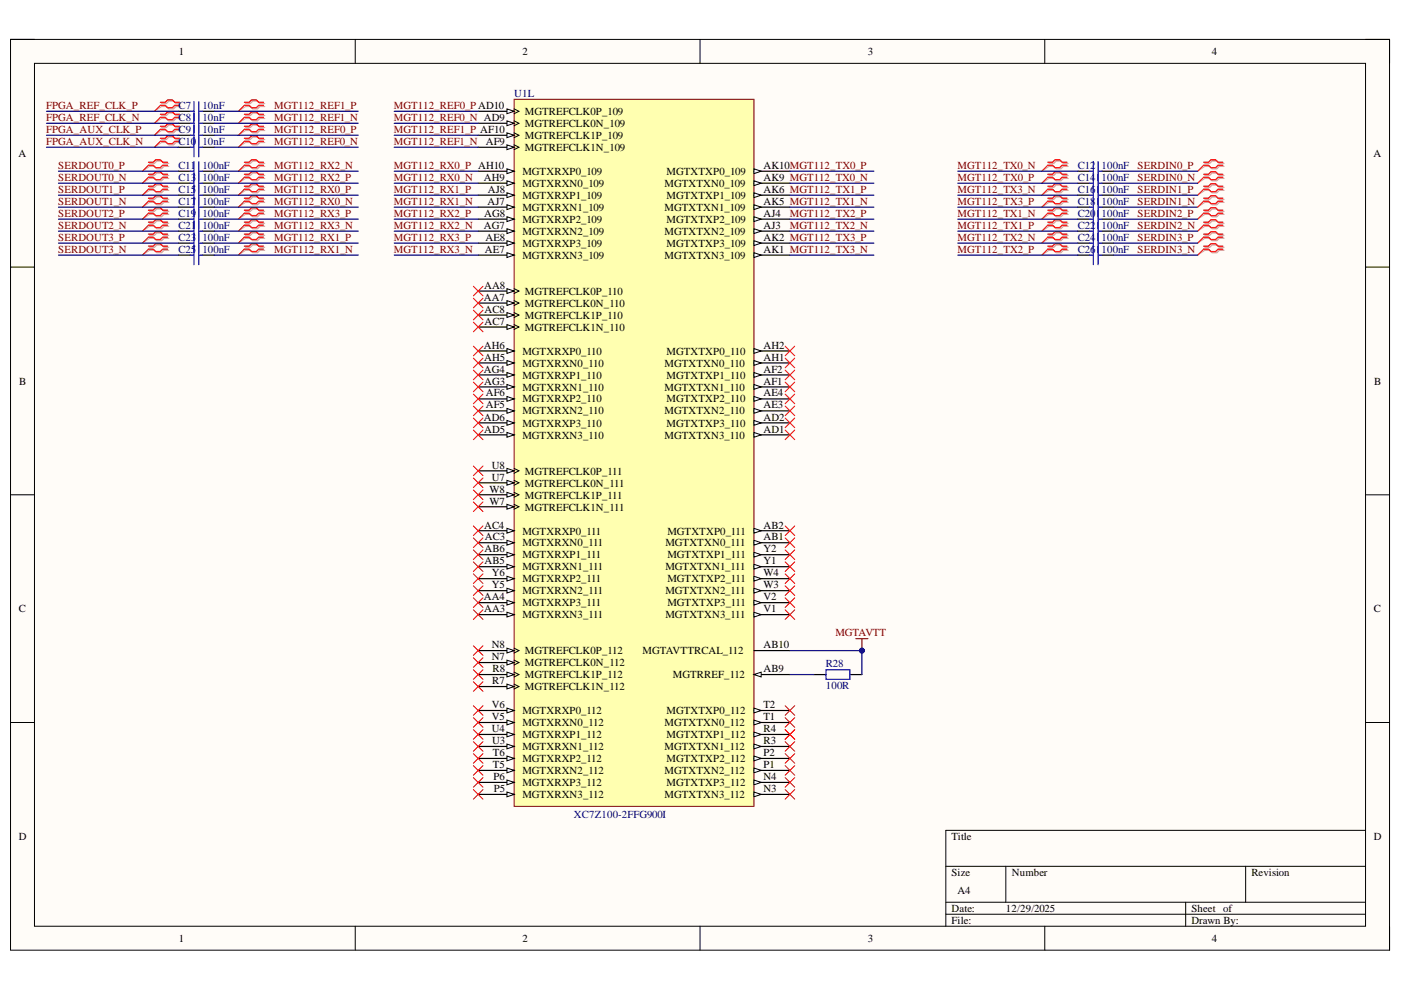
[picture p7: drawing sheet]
<svg xmlns="http://www.w3.org/2000/svg" width="297mm" height="210mm" viewBox="0 0 297 210" stroke-linecap="round" stroke-linejoin="round" font-family="sans-serif">
<defs><g id="words">
<g font-size="2.5" fill="#00f">
<text x="37.7" y="38">COC13</text>
<text x="228.2" y="40.5">COC16</text>
<text x="37.7" y="50.7">COC23</text>
<text x="228.2" y="53.2">COC26</text>
</g>
<g font-size="2.3">
<text x="37.9" y="11.7">1</text>
<text x="110.8" y="11.7">2</text>
<text x="184" y="11.7">3</text>
<text x="256.9" y="11.7">4</text>
<text x="111.3" y="24.4">MGTREFCLK0P_109</text>
<text x="111.3" y="26.9">MGTREFCLK0N_109</text>
<text x="111.3" y="29.5">MGTREFCLK1P_109</text>
<text x="3.9" y="33.3">A</text>
<text x="103" y="30.8">AF9</text>
<text x="111.3" y="32">MGTREFCLK1N_109</text>
<text x="161.9" y="35.9">AK10MGT112_TX0_P</text>
<text x="291.2" y="33.3">A</text>
<text x="102.6" y="38.4">AH9</text>
<text x="103.4" y="40.9">AJ8</text>
<text x="110.8" y="37.1">MGTXRXP0_109</text>
<text x="110.8" y="39.7">MGTXRXN0_109</text>
<text x="140.9" y="39.7">MGTXTXN0_109</text>
<text x="141.3" y="37.1">MGTXTXP0_109</text>
<text x="161.9" y="38.4">AK9 MGT112_TX0_N</text>
<text x="161.9" y="40.9">AK6 MGT112_TX1_P</text>
<text x="102.7" y="46">AG8</text>
<text x="103.3" y="43.5">AJ7</text>
<text x="110.8" y="42.2">MGTXRXP1_109</text>
<text x="110.8" y="44.7">MGTXRXN1_109</text>
<text x="110.8" y="47.3">MGTXRXP2_109</text>
<text x="140.9" y="44.7">MGTXTXN1_109</text>
<text x="141.3" y="42.2">MGTXTXP1_109</text>
<text x="141.3" y="47.3">MGTXTXP2_109</text>
<text x="161.9" y="43.5">AK5 MGT112_TX1_N</text>
<text x="161.9" y="46">AJ4</text>
<text x="102.6" y="48.5">AG7</text>
<text x="102.8" y="53.6">AE7</text>
<text x="102.9" y="51.1">AE8</text>
<text x="110.8" y="49.8">MGTXRXN2_109</text>
<text x="110.8" y="52.3">MGTXRXP3_109</text>
<text x="140.9" y="49.8">MGTXTXN2_109</text>
<text x="141.3" y="52.3">MGTXTXP3_109</text>
<text x="161.9" y="48.5">AJ3</text>
<text x="161.9" y="51.1">AK2 MGT112_TX3_P</text>
<text x="161.9" y="53.6">AK1 MGT112_TX3_N</text>
<text x="110.8" y="54.9">MGTXRXN3_109</text>
<text x="140.9" y="54.9">MGTXTXN3_109</text>
<text x="102.6" y="63.8">AA7</text>
<text x="102.7" y="61.2">AA8</text>
<text x="111.3" y="62.5">MGTREFCLK0P_110</text>
<text x="111.3" y="65">MGTREFCLK0N_110</text>
<text x="102.7" y="66.3">AC8</text>
<text x="102.7" y="68.8">AC7</text>
<text x="111.3" y="67.6">MGTREFCLK1P_110</text>
<text x="111.3" y="70.1">MGTREFCLK1N_110</text>
<text x="102.6" y="73.9">AH6</text>
<text x="102.7" y="76.5">AH5</text>
<text x="110.8" y="75.2">MGTXRXP0_110</text>
<text x="110.8" y="77.7">MGTXRXN0_110</text>
<text x="140.9" y="77.7">MGTXTXN0_110</text>
<text x="141.3" y="75.2">MGTXTXP0_110</text>
<text x="161.9" y="73.9">AH2</text>
<text x="161.9" y="76.5">AH1</text>
<text x="4.1" y="81.5">B</text>
<text x="102.6" y="79">AG4</text>
<text x="102.7" y="81.5">AG3</text>
<text x="110.8" y="80.3">MGTXRXP1_110</text>
<text x="110.8" y="82.8">MGTXRXN1_110</text>
<text x="140.9" y="82.8">MGTXTXN1_110</text>
<text x="141.3" y="80.3">MGTXTXP1_110</text>
<text x="161.9" y="79">AF2</text>
<text x="161.9" y="81.5">AF1</text>
<text x="291.4" y="81.5">B</text>
<text x="102.6" y="89.2">AD6</text>
<text x="103" y="84.1">AF6</text>
<text x="103" y="86.6">AF5</text>
<text x="110.8" y="85.3">MGTXRXP2_110</text>
<text x="110.8" y="87.9">MGTXRXN2_110</text>
<text x="140.9" y="87.9">MGTXTXN2_110</text>
<text x="141.3" y="85.3">MGTXTXP2_110</text>
<text x="161.9" y="84.1">AE4</text>
<text x="161.9" y="86.6">AE3</text>
<text x="161.9" y="89.2">AD2</text>
<text x="102.7" y="91.8">AD5</text>
<text x="110.8" y="90.5">MGTXRXP3_110</text>
<text x="110.8" y="93">MGTXRXN3_110</text>
<text x="140.9" y="93">MGTXTXN3_110</text>
<text x="141.3" y="90.5">MGTXTXP3_110</text>
<text x="161.9" y="91.8">AD1</text>
<text x="104.3" y="99.4">U8</text>
<text x="104.3" y="101.9">U7</text>
<text x="111.3" y="100.6">MGTREFCLK0P_111</text>
<text x="103.8" y="104.4">W8</text>
<text x="103.8" y="107">W7</text>
<text x="111.3" y="103.2">MGTREFCLK0N_111</text>
<text x="111.3" y="105.7">MGTREFCLK1P_111</text>
<text x="102.7" y="112.1">AC4</text>
<text x="110.8" y="113.3">MGTXRXP0_111</text>
<text x="111.3" y="108.3">MGTREFCLK1N_111</text>
<text x="141.5" y="113.3">MGTXTXP0_111</text>
<text x="161.9" y="112.1">AB2</text>
<text x="102.7" y="117.1">AB6</text>
<text x="102.7" y="119.7">AB5</text>
<text x="102.8" y="114.6">AC3</text>
<text x="110.8" y="115.9">MGTXRXN0_111</text>
<text x="110.8" y="118.4">MGTXRXP1_111</text>
<text x="141.1" y="115.9">MGTXTXN0_111</text>
<text x="141.5" y="118.4">MGTXTXP1_111</text>
<text x="161.9" y="114.6">AB1</text>
<text x="161.9" y="117.1">Y2</text>
<text x="161.9" y="119.7">Y1</text>
<text x="104.3" y="122.2">Y6</text>
<text x="104.3" y="124.7">Y5</text>
<text x="110.8" y="120.9">MGTXRXN1_111</text>
<text x="110.8" y="123.5">MGTXRXP2_111</text>
<text x="141.1" y="120.9">MGTXTXN1_111</text>
<text x="141.5" y="123.5">MGTXTXP2_111</text>
<text x="161.9" y="122.2">W4</text>
<text x="161.9" y="124.7">W3</text>
<text x="4" y="129.8">C</text>
<text x="102.6" y="127.3">AA4</text>
<text x="102.7" y="129.8">AA3</text>
<text x="110.8" y="126">MGTXRXN2_111</text>
<text x="110.8" y="128.6">MGTXRXP3_111</text>
<text x="110.8" y="131.1">MGTXRXN3_111</text>
<text x="141.1" y="126">MGTXTXN2_111</text>
<text x="141.1" y="131.1">MGTXTXN3_111</text>
<text x="141.5" y="128.6">MGTXTXP3_111</text>
<text x="161.9" y="127.3">V2</text>
<text x="161.9" y="129.8">V1</text>
<text x="291.3" y="129.8">C</text>
<text x="104.3" y="137.4">N8</text>
<text x="161.9" y="137.4">AB10</text>
<text x="104.3" y="140">N7</text>
<text x="104.4" y="142.5">R8</text>
<text x="111.3" y="138.7">MGTREFCLK0P_112</text>
<text x="111.3" y="141.2">MGTREFCLK0N_112</text>
<text x="111.3" y="143.8">MGTREFCLK1P_112</text>
<text x="136.3" y="138.7">MGTAVTTRCAL_112</text>
<text x="142.7" y="143.8">MGTRREF_112</text>
<text x="161.9" y="142.5">AB9</text>
<text x="104.3" y="145">R7</text>
<text x="111.3" y="146.3">MGTREFCLK1N_112</text>
<text x="104.3" y="150.2">V6</text>
<text x="104.3" y="152.7">V5</text>
<text x="104.3" y="155.3">U4</text>
<text x="110.8" y="151.5">MGTXRXP0_112</text>
<text x="110.8" y="154">MGTXRXN0_112</text>
<text x="140.9" y="154">MGTXTXN0_112</text>
<text x="141.3" y="151.5">MGTXTXP0_112</text>
<text x="161.9" y="150.2">T2</text>
<text x="161.9" y="152.7">T1</text>
<text x="161.9" y="155.3">R4</text>
<text x="104.3" y="157.8">U3</text>
<text x="104.5" y="160.4">T6</text>
<text x="110.8" y="156.5">MGTXRXP1_112</text>
<text x="110.8" y="159.1">MGTXRXN1_112</text>
<text x="110.8" y="161.6">MGTXRXP2_112</text>
<text x="140.9" y="159.1">MGTXTXN1_112</text>
<text x="141.3" y="156.5">MGTXTXP1_112</text>
<text x="141.3" y="161.6">MGTXTXP2_112</text>
<text x="161.9" y="157.8">R3</text>
<text x="161.9" y="160.4">P2</text>
<text x="104.5" y="162.9">T5</text>
<text x="104.6" y="165.4">P6</text>
<text x="104.7" y="168">P5</text>
<text x="110.8" y="164.2">MGTXRXN2_112</text>
<text x="110.8" y="166.7">MGTXRXP3_112</text>
<text x="140.9" y="164.2">MGTXTXN2_112</text>
<text x="141.3" y="166.7">MGTXTXP3_112</text>
<text x="161.9" y="162.9">P1</text>
<text x="161.9" y="165.4">N4</text>
<text x="161.9" y="168">N3</text>
<text x="110.8" y="169.2">MGTXRXN3_112</text>
<text x="140.9" y="169.2">MGTXTXN3_112</text>
<text x="4" y="178.1">D</text>
<text x="201.8" y="178.1">Title</text>
<text x="291.3" y="178.1">D</text>
<text x="201.8" y="185.7">Size</text>
<text x="214.5" y="185.7">Number</text>
<text x="265.3" y="185.7">Revision</text>
<text x="203" y="189.5">A4</text>
<text x="201.8" y="195.9">File:</text>
<text x="201.8" y="193.3">Date:</text>
<text x="213.3" y="193.3">12/29/2025</text>
<text x="252.6" y="195.9">Drawn By:</text>
<text x="252.6" y="193.3">Sheet of</text>
<text x="37.9" y="199.7">1</text>
<text x="110.8" y="199.7">2</text>
<text x="184" y="199.7">3</text>
<text x="256.9" y="199.7">4</text>
</g>
<g font-size="2.3" fill="#800000">
<text x="9.8" y="23.1">FPGA_REF_CLK_P</text>
<text x="58.1" y="23.1">MGT112_REF1_P</text>
<text x="83.5" y="23.1">MGT112_REF0_P AD10</text>
<text x="9.8" y="28.2">FPGA_AUX_CLK_P</text>
<text x="9.8" y="25.6">FPGA_REF_CLK_N</text>
<text x="58.1" y="25.6">MGT112_REF1_N</text>
<text x="58.1" y="28.2">MGT112_REF0_P</text>
<text x="83.5" y="28.2">MGT112_REF1_P AF10</text>
<text x="83.5" y="25.6">MGT112_REF0_N AD9</text>
<text x="9.8" y="30.8">FPGA_AUX_CLK_N</text>
<text x="12.4" y="35.9">SERDOUT0_P</text>
<text x="58.1" y="30.8">MGT112_REF0_N</text>
<text x="58.1" y="35.9">MGT112_RX2_N</text>
<text x="83.5" y="30.8">MGT112_REF1_N</text>
<text x="83.5" y="35.9">MGT112_RX0_P AH10</text>
<text x="203" y="35.9">MGT112_TX0_N</text>
<text x="241.2" y="35.9">SERDIN0_P</text>
<text x="12.4" y="40.9">SERDOUT1_P</text>
<text x="12.4" y="38.4">SERDOUT0_N</text>
<text x="58.1" y="40.9">MGT112_RX0_P</text>
<text x="58.1" y="38.4">MGT112_RX2_P</text>
<text x="83.5" y="40.9">MGT112_RX1_P</text>
<text x="83.5" y="38.4">MGT112_RX0_N</text>
<text x="203" y="38.4">MGT112_TX0_P</text>
<text x="203" y="40.9">MGT112_TX3_N</text>
<text x="241.2" y="40.9">SERDIN1_P</text>
<text x="241.2" y="38.4">SERDIN0_N</text>
<text x="12.4" y="46">SERDOUT2_P</text>
<text x="12.4" y="43.5">SERDOUT1_N</text>
<text x="58.1" y="43.5">MGT112_RX0_N</text>
<text x="58.1" y="46">MGT112_RX3_P</text>
<text x="83.5" y="46">MGT112_RX2_P</text>
<text x="83.5" y="43.5">MGT112_RX1_N</text>
<text x="167.5" y="46">MGT112_TX2_P</text>
<text x="203" y="46">MGT112_TX1_N</text>
<text x="203" y="43.5">MGT112_TX3_P</text>
<text x="241.2" y="46">SERDIN2_P</text>
<text x="241.2" y="43.5">SERDIN1_N</text>
<text x="12.4" y="51.1">SERDOUT3_P</text>
<text x="12.4" y="53.6">SERDOUT3_N</text>
<text x="12.4" y="48.5">SERDOUT2_N</text>
<text x="58.1" y="53.6">MGT112_RX1_N</text>
<text x="58.1" y="51.1">MGT112_RX1_P</text>
<text x="58.1" y="48.5">MGT112_RX3_N</text>
<text x="83.5" y="53.6">MGT112_RX3_N</text>
<text x="83.5" y="51.1">MGT112_RX3_P</text>
<text x="83.5" y="48.5">MGT112_RX2_N</text>
<text x="167.5" y="48.5">MGT112_TX2_N</text>
<text x="203" y="48.5">MGT112_TX1_P</text>
<text x="203" y="53.6">MGT112_TX2_P</text>
<text x="203" y="51.1">MGT112_TX2_N</text>
<text x="241.2" y="48.5">SERDIN2_N</text>
<text x="241.2" y="51.1">SERDIN3_P</text>
<text x="241.2" y="53.6">SERDIN3_N</text>
<text x="177.1" y="134.9">MGTAVTT</text>
</g>
<g font-size="2.3" fill="#000080">
<text x="37.8" y="23.1">C7</text>
<text x="42.9" y="23.1">10nF</text>
<text x="109" y="20.5">U1L</text>
<text x="37.8" y="28.2">C9</text>
<text x="37.8" y="25.6">C8</text>
<text x="42.9" y="28.2">10nF</text>
<text x="42.9" y="25.6">10nF</text>
<text x="37.8" y="30.8">C10</text>
<text x="37.8" y="35.9">C11</text>
<text x="42.9" y="30.8">10nF</text>
<text x="42.9" y="35.9">100nF</text>
<text x="228.5" y="35.9">C12</text>
<text x="233.6" y="35.9">100nF</text>
<text x="37.8" y="40.9">C15</text>
<text x="37.8" y="38.4">C13</text>
<text x="42.9" y="40.9">100nF</text>
<text x="42.9" y="38.4">100nF</text>
<text x="228.5" y="40.9">C16</text>
<text x="228.5" y="38.4">C14</text>
<text x="233.6" y="40.9">100nF</text>
<text x="233.6" y="38.4">100nF</text>
<text x="37.8" y="46">C19</text>
<text x="37.8" y="43.5">C17</text>
<text x="42.9" y="46">100nF</text>
<text x="42.9" y="43.5">100nF</text>
<text x="228.5" y="46">C20</text>
<text x="228.5" y="43.5">C18</text>
<text x="233.6" y="46">100nF</text>
<text x="233.6" y="43.5">100nF</text>
<text x="37.8" y="51.1">C23</text>
<text x="37.8" y="53.6">C25</text>
<text x="37.8" y="48.5">C21</text>
<text x="42.9" y="51.1">100nF</text>
<text x="42.9" y="53.6">100nF</text>
<text x="42.9" y="48.5">100nF</text>
<text x="228.5" y="51.1">C24</text>
<text x="228.5" y="53.6">C26</text>
<text x="228.5" y="48.5">C22</text>
<text x="233.6" y="51.1">100nF</text>
<text x="233.6" y="53.6">100nF</text>
<text x="233.6" y="48.5">100nF</text>
<text x="175.1" y="141.5">R28</text>
<text x="175.1" y="146.1">100R</text>
<text x="121.7" y="173.4">XC7Z100-2FFG900I</text>
</g>
</g></defs>
<path d="M2.2 8.4h292.4v193.1h-292.4z" fill-rule="evenodd" fill="#fffcf8"/>
<path d="M2.2 8.4h292.4v193.1h-292.4z" fill="none" stroke="#000" stroke-width=".21"/>
<path d="M7.3 13.4h282.2v183h-282.2z" fill-rule="evenodd" fill="#fffcf8"/>
<g fill="none" stroke="#000" stroke-width=".21">
<path d="M2.2 8.4h5.1M7.3 13.4h282.2v183h-282.2zM75.3 8.4v5M148.4 8.4v5M221.5 8.4v5M289.5 8.4h5.1v5M2.2 56.6h5.1M289.5 56.6h5.1M2.2 104.9h5.1M289.5 104.9h5.1M2.2 153.2h5.1M289.5 153.2h5.1"/>
<path d="M289.5 176.1h-89v20.3M75.3 196.4v5.1M148.4 196.4v5.1M200.5 183.7h89M200.5 191.3h89M200.5 193.8h89M213.3 183.7v7.6M221.5 196.4v5.1M251.4 191.3v5.1M264.1 183.7v7.6M294.6 196.4v5.1"/>
</g>
<path d="M109 21.1h50.9v149.9h-50.9z" fill-rule="evenodd" fill="#ffffb0"/>
<path d="M109 21.1h50.9v149.9h-50.9z" fill="none" stroke="#800000" stroke-width=".21"/>
<path d="M159.9 143h7.6" fill="none" stroke="#000" stroke-width=".25"/>
<path d="M159.9 143l1.5-.5v1z" fill="#f8fcff"/>
<path d="M159.9 143l1.5-.5v1z" fill="none" stroke="#000" stroke-width=".21"/>
<path d="M159.9 137.9h7.6M159.9 168.4h7.6" fill="none" stroke="#000" stroke-width=".25"/>
<path d="M159.9 167.9l1.5 .5-1.5 .5z" fill="#f8fcff"/>
<path d="M159.9 167.9l1.5 .5-1.5 .5z" fill="none" stroke="#000" stroke-width=".21"/>
<path d="M159.9 165.9h7.6" fill="none" stroke="#000" stroke-width=".25"/>
<path d="M159.9 165.4l1.5 .5-1.5 .5z" fill="#f8fcff"/>
<path d="M159.9 165.4l1.5 .5-1.5 .5z" fill="none" stroke="#000" stroke-width=".21"/>
<path d="M159.9 163.3h7.6" fill="none" stroke="#000" stroke-width=".25"/>
<path d="M159.9 162.8l1.5 .5-1.5 .6z" fill="#f8fcff"/>
<path d="M159.9 162.8l1.5 .5-1.5 .6z" fill="none" stroke="#000" stroke-width=".21"/>
<path d="M159.9 160.8h7.6" fill="none" stroke="#000" stroke-width=".25"/>
<path d="M159.9 160.3l1.5 .5-1.5 .5z" fill="#f8fcff"/>
<path d="M159.9 160.3l1.5 .5-1.5 .5z" fill="none" stroke="#000" stroke-width=".21"/>
<path d="M159.9 158.3h7.6" fill="none" stroke="#000" stroke-width=".25"/>
<path d="M159.9 157.8l1.5 .5-1.5 .5z" fill="#f8fcff"/>
<path d="M159.9 157.8l1.5 .5-1.5 .5z" fill="none" stroke="#000" stroke-width=".21"/>
<path d="M159.9 155.7h7.6" fill="none" stroke="#000" stroke-width=".25"/>
<path d="M159.9 155.2l1.5 .5-1.5 .5z" fill="#f8fcff"/>
<path d="M159.9 155.2l1.5 .5-1.5 .5z" fill="none" stroke="#000" stroke-width=".21"/>
<path d="M159.9 153.2h7.6" fill="none" stroke="#000" stroke-width=".25"/>
<path d="M159.9 152.7l1.5 .5-1.5 .5z" fill="#f8fcff"/>
<path d="M159.9 152.7l1.5 .5-1.5 .5z" fill="none" stroke="#000" stroke-width=".21"/>
<path d="M159.9 150.6h7.6" fill="none" stroke="#000" stroke-width=".25"/>
<path d="M159.9 150.1l1.5 .5-1.5 .6z" fill="#f8fcff"/>
<path d="M159.9 150.1l1.5 .5-1.5 .6z" fill="none" stroke="#000" stroke-width=".21"/>
<path d="M101.4 168.4h7.6" fill="none" stroke="#000" stroke-width=".25"/>
<path d="M107.5 167.9l1.5 .5-1.5 .5z" fill="#f8fcff"/>
<path d="M107.5 167.9l1.5 .5-1.5 .5z" fill="none" stroke="#000" stroke-width=".21"/>
<path d="M101.4 165.9h7.6" fill="none" stroke="#000" stroke-width=".25"/>
<path d="M107.5 165.4l1.5 .5-1.5 .5z" fill="#f8fcff"/>
<path d="M107.5 165.4l1.5 .5-1.5 .5z" fill="none" stroke="#000" stroke-width=".21"/>
<path d="M101.4 163.3h7.6" fill="none" stroke="#000" stroke-width=".25"/>
<path d="M107.5 162.8l1.5 .5-1.5 .6z" fill="#f8fcff"/>
<path d="M107.5 162.8l1.5 .5-1.5 .6z" fill="none" stroke="#000" stroke-width=".21"/>
<path d="M101.4 160.8h7.6" fill="none" stroke="#000" stroke-width=".25"/>
<path d="M107.5 160.3l1.5 .5-1.5 .5z" fill="#f8fcff"/>
<path d="M107.5 160.3l1.5 .5-1.5 .5z" fill="none" stroke="#000" stroke-width=".21"/>
<path d="M101.4 158.3h7.6" fill="none" stroke="#000" stroke-width=".25"/>
<path d="M107.5 157.8l1.5 .5-1.5 .5z" fill="#f8fcff"/>
<path d="M107.5 157.8l1.5 .5-1.5 .5z" fill="none" stroke="#000" stroke-width=".21"/>
<path d="M101.4 155.7h7.6" fill="none" stroke="#000" stroke-width=".25"/>
<path d="M107.5 155.2l1.5 .5-1.5 .5z" fill="#f8fcff"/>
<path d="M107.5 155.2l1.5 .5-1.5 .5z" fill="none" stroke="#000" stroke-width=".21"/>
<path d="M101.4 153.2h7.6" fill="none" stroke="#000" stroke-width=".25"/>
<path d="M107.5 152.7l1.5 .5-1.5 .5z" fill="#f8fcff"/>
<path d="M107.5 152.7l1.5 .5-1.5 .5z" fill="none" stroke="#000" stroke-width=".21"/>
<path d="M101.4 150.6h7.6" fill="none" stroke="#000" stroke-width=".25"/>
<path d="M107.5 150.1l1.5 .5-1.5 .6z" fill="#f8fcff"/>
<path d="M107.5 150.1l1.5 .5-1.5 .6z" fill="none" stroke="#000" stroke-width=".21"/>
<path d="M101.4 145.6h7.6" fill="none" stroke="#000" stroke-width=".25"/>
<path d="M107.5 145.1l1.5 .5-1.5 .5z" fill="#f8fcff"/>
<path d="M107.5 145.1l1.5 .5-1.5 .5zM109 145.1l1 .5-1 .5" fill="none" stroke="#000" stroke-width=".21"/>
<path d="M101.4 143h7.6" fill="none" stroke="#000" stroke-width=".25"/>
<path d="M107.5 142.5l1.5 .5-1.5 .5z" fill="#f8fcff"/>
<path d="M107.5 142.5l1.5 .5-1.5 .5zM109 142.5l1 .5-1 .5" fill="none" stroke="#000" stroke-width=".21"/>
<path d="M101.4 140.5h7.6" fill="none" stroke="#000" stroke-width=".25"/>
<path d="M107.5 140l1.5 .5-1.5 .5z" fill="#f8fcff"/>
<path d="M107.5 140l1.5 .5-1.5 .5zM109 140l1 .5-1 .5" fill="none" stroke="#000" stroke-width=".21"/>
<path d="M101.4 137.9h7.6" fill="none" stroke="#000" stroke-width=".25"/>
<path d="M107.5 137.4l1.5 .5-1.5 .5z" fill="#f8fcff"/>
<path d="M107.5 137.4l1.5 .5-1.5 .5zM109 137.4l1 .5-1 .5" fill="none" stroke="#000" stroke-width=".21"/>
<path d="M159.9 130.3h7.6" fill="none" stroke="#000" stroke-width=".25"/>
<path d="M159.9 129.8l1.5 .5-1.5 .5z" fill="#f8fcff"/>
<path d="M159.9 129.8l1.5 .5-1.5 .5z" fill="none" stroke="#000" stroke-width=".21"/>
<path d="M159.9 127.8h7.6" fill="none" stroke="#000" stroke-width=".25"/>
<path d="M159.9 127.3l1.5 .5-1.5 .5z" fill="#f8fcff"/>
<path d="M159.9 127.3l1.5 .5-1.5 .5z" fill="none" stroke="#000" stroke-width=".21"/>
<path d="M159.9 125.2h7.6" fill="none" stroke="#000" stroke-width=".25"/>
<path d="M159.9 124.7l1.5 .5-1.5 .5z" fill="#f8fcff"/>
<path d="M159.9 124.7l1.5 .5-1.5 .5z" fill="none" stroke="#000" stroke-width=".21"/>
<path d="M159.9 122.7h7.6" fill="none" stroke="#000" stroke-width=".25"/>
<path d="M159.9 122.2l1.5 .5-1.5 .5z" fill="#f8fcff"/>
<path d="M159.9 122.2l1.5 .5-1.5 .5z" fill="none" stroke="#000" stroke-width=".21"/>
<path d="M159.9 120.2h7.6" fill="none" stroke="#000" stroke-width=".25"/>
<path d="M159.9 119.6l1.5 .6-1.5 .5z" fill="#f8fcff"/>
<path d="M159.9 119.6l1.5 .6-1.5 .5z" fill="none" stroke="#000" stroke-width=".21"/>
<path d="M159.9 117.6h7.6" fill="none" stroke="#000" stroke-width=".25"/>
<path d="M159.9 117.1l1.5 .5-1.5 .5z" fill="#f8fcff"/>
<path d="M159.9 117.1l1.5 .5-1.5 .5z" fill="none" stroke="#000" stroke-width=".21"/>
<path d="M159.9 115.1h7.6" fill="none" stroke="#000" stroke-width=".25"/>
<path d="M159.9 114.6l1.5 .5-1.5 .5z" fill="#f8fcff"/>
<path d="M159.9 114.6l1.5 .5-1.5 .5z" fill="none" stroke="#000" stroke-width=".21"/>
<path d="M159.9 112.5h7.6" fill="none" stroke="#000" stroke-width=".25"/>
<path d="M159.9 112l1.5 .5-1.5 .5z" fill="#f8fcff"/>
<path d="M159.9 112l1.5 .5-1.5 .5z" fill="none" stroke="#000" stroke-width=".21"/>
<path d="M101.4 130.3h7.6" fill="none" stroke="#000" stroke-width=".25"/>
<path d="M107.5 129.8l1.5 .5-1.5 .5z" fill="#f8fcff"/>
<path d="M107.5 129.8l1.5 .5-1.5 .5z" fill="none" stroke="#000" stroke-width=".21"/>
<path d="M101.4 127.8h7.6" fill="none" stroke="#000" stroke-width=".25"/>
<path d="M107.5 127.3l1.5 .5-1.5 .5z" fill="#f8fcff"/>
<path d="M107.5 127.3l1.5 .5-1.5 .5z" fill="none" stroke="#000" stroke-width=".21"/>
<path d="M101.4 125.2h7.6" fill="none" stroke="#000" stroke-width=".25"/>
<path d="M107.5 124.7l1.5 .5-1.5 .5z" fill="#f8fcff"/>
<path d="M107.5 124.7l1.5 .5-1.5 .5z" fill="none" stroke="#000" stroke-width=".21"/>
<path d="M101.4 122.7h7.6" fill="none" stroke="#000" stroke-width=".25"/>
<path d="M107.5 122.2l1.5 .5-1.5 .5z" fill="#f8fcff"/>
<path d="M107.5 122.2l1.5 .5-1.5 .5z" fill="none" stroke="#000" stroke-width=".21"/>
<path d="M101.4 120.2h7.6" fill="none" stroke="#000" stroke-width=".25"/>
<path d="M107.5 119.6l1.5 .6-1.5 .5z" fill="#f8fcff"/>
<path d="M107.5 119.6l1.5 .6-1.5 .5z" fill="none" stroke="#000" stroke-width=".21"/>
<path d="M101.4 117.6h7.6" fill="none" stroke="#000" stroke-width=".25"/>
<path d="M107.5 117.1l1.5 .5-1.5 .5z" fill="#f8fcff"/>
<path d="M107.5 117.1l1.5 .5-1.5 .5z" fill="none" stroke="#000" stroke-width=".21"/>
<path d="M101.4 115.1h7.6" fill="none" stroke="#000" stroke-width=".25"/>
<path d="M107.5 114.6l1.5 .5-1.5 .5z" fill="#f8fcff"/>
<path d="M107.5 114.6l1.5 .5-1.5 .5z" fill="none" stroke="#000" stroke-width=".21"/>
<path d="M101.4 112.5h7.6" fill="none" stroke="#000" stroke-width=".25"/>
<path d="M107.5 112l1.5 .5-1.5 .5z" fill="#f8fcff"/>
<path d="M107.5 112l1.5 .5-1.5 .5z" fill="none" stroke="#000" stroke-width=".21"/>
<path d="M101.4 107.4h7.6" fill="none" stroke="#000" stroke-width=".25"/>
<path d="M107.5 106.9l1.5 .5-1.5 .6z" fill="#f8fcff"/>
<path d="M107.5 106.9l1.5 .5-1.5 .6zM109 106.9l1 .5-1 .6" fill="none" stroke="#000" stroke-width=".21"/>
<path d="M101.4 104.9h7.6" fill="none" stroke="#000" stroke-width=".25"/>
<path d="M107.5 104.4l1.5 .5-1.5 .5z" fill="#f8fcff"/>
<path d="M107.5 104.4l1.5 .5-1.5 .5zM109 104.4l1 .5-1 .5" fill="none" stroke="#000" stroke-width=".21"/>
<path d="M101.4 102.4h7.6" fill="none" stroke="#000" stroke-width=".25"/>
<path d="M107.5 101.9l1.5 .5-1.5 .5z" fill="#f8fcff"/>
<path d="M107.5 101.9l1.5 .5-1.5 .5zM109 101.9l1 .5-1 .5" fill="none" stroke="#000" stroke-width=".21"/>
<path d="M101.4 99.8h7.6" fill="none" stroke="#000" stroke-width=".25"/>
<path d="M107.5 99.3l1.5 .5-1.5 .5z" fill="#f8fcff"/>
<path d="M107.5 99.3l1.5 .5-1.5 .5zM109 99.3l1 .5-1 .5" fill="none" stroke="#000" stroke-width=".21"/>
<path d="M159.9 92.2h7.6" fill="none" stroke="#000" stroke-width=".25"/>
<path d="M159.9 91.7l1.5 .5-1.5 .5z" fill="#f8fcff"/>
<path d="M159.9 91.7l1.5 .5-1.5 .5z" fill="none" stroke="#000" stroke-width=".21"/>
<path d="M159.9 89.7h7.6" fill="none" stroke="#000" stroke-width=".25"/>
<path d="M159.9 89.2l1.5 .5-1.5 .5z" fill="#f8fcff"/>
<path d="M159.9 89.2l1.5 .5-1.5 .5z" fill="none" stroke="#000" stroke-width=".21"/>
<path d="M159.9 87.1h7.6" fill="none" stroke="#000" stroke-width=".25"/>
<path d="M159.9 86.6l1.5 .5-1.5 .5z" fill="#f8fcff"/>
<path d="M159.9 86.6l1.5 .5-1.5 .5z" fill="none" stroke="#000" stroke-width=".21"/>
<path d="M159.9 84.6h7.6" fill="none" stroke="#000" stroke-width=".25"/>
<path d="M159.9 84.1l1.5 .5-1.5 .5z" fill="#f8fcff"/>
<path d="M159.9 84.1l1.5 .5-1.5 .5z" fill="none" stroke="#000" stroke-width=".21"/>
<path d="M159.9 82h7.6" fill="none" stroke="#000" stroke-width=".25"/>
<path d="M159.9 81.5l1.5 .5-1.5 .5z" fill="#f8fcff"/>
<path d="M159.9 81.5l1.5 .5-1.5 .5z" fill="none" stroke="#000" stroke-width=".21"/>
<path d="M159.9 79.5h7.6" fill="none" stroke="#000" stroke-width=".25"/>
<path d="M159.9 79l1.5 .5-1.5 .5z" fill="#f8fcff"/>
<path d="M159.9 79l1.5 .5-1.5 .5z" fill="none" stroke="#000" stroke-width=".21"/>
<path d="M159.9 77h7.6" fill="none" stroke="#000" stroke-width=".25"/>
<path d="M159.9 76.4l1.5 .6-1.5 .5z" fill="#f8fcff"/>
<path d="M159.9 76.4l1.5 .6-1.5 .5z" fill="none" stroke="#000" stroke-width=".21"/>
<path d="M159.9 74.4h7.6" fill="none" stroke="#000" stroke-width=".25"/>
<path d="M159.9 73.9l1.5 .5-1.5 .5z" fill="#f8fcff"/>
<path d="M159.9 73.9l1.5 .5-1.5 .5z" fill="none" stroke="#000" stroke-width=".21"/>
<path d="M101.4 92.2h7.6" fill="none" stroke="#000" stroke-width=".25"/>
<path d="M107.5 91.7l1.5 .5-1.5 .5z" fill="#f8fcff"/>
<path d="M107.5 91.7l1.5 .5-1.5 .5z" fill="none" stroke="#000" stroke-width=".21"/>
<path d="M101.4 89.7h7.6" fill="none" stroke="#000" stroke-width=".25"/>
<path d="M107.5 89.2l1.5 .5-1.5 .5z" fill="#f8fcff"/>
<path d="M107.5 89.2l1.5 .5-1.5 .5z" fill="none" stroke="#000" stroke-width=".21"/>
<path d="M101.4 87.1h7.6" fill="none" stroke="#000" stroke-width=".25"/>
<path d="M107.5 86.6l1.5 .5-1.5 .5z" fill="#f8fcff"/>
<path d="M107.5 86.6l1.5 .5-1.5 .5z" fill="none" stroke="#000" stroke-width=".21"/>
<path d="M101.4 84.6h7.6" fill="none" stroke="#000" stroke-width=".25"/>
<path d="M107.5 84.1l1.5 .5-1.5 .5z" fill="#f8fcff"/>
<path d="M107.5 84.1l1.5 .5-1.5 .5z" fill="none" stroke="#000" stroke-width=".21"/>
<path d="M101.4 82h7.6" fill="none" stroke="#000" stroke-width=".25"/>
<path d="M107.5 81.5l1.5 .5-1.5 .5z" fill="#f8fcff"/>
<path d="M107.5 81.5l1.5 .5-1.5 .5z" fill="none" stroke="#000" stroke-width=".21"/>
<path d="M101.4 79.5h7.6" fill="none" stroke="#000" stroke-width=".25"/>
<path d="M107.5 79l1.5 .5-1.5 .5z" fill="#f8fcff"/>
<path d="M107.5 79l1.5 .5-1.5 .5z" fill="none" stroke="#000" stroke-width=".21"/>
<path d="M101.4 77h7.6" fill="none" stroke="#000" stroke-width=".25"/>
<path d="M107.5 76.4l1.5 .6-1.5 .5z" fill="#f8fcff"/>
<path d="M107.5 76.4l1.5 .6-1.5 .5z" fill="none" stroke="#000" stroke-width=".21"/>
<path d="M101.4 74.4h7.6" fill="none" stroke="#000" stroke-width=".25"/>
<path d="M107.5 73.9l1.5 .5-1.5 .5z" fill="#f8fcff"/>
<path d="M107.5 73.9l1.5 .5-1.5 .5z" fill="none" stroke="#000" stroke-width=".21"/>
<path d="M101.4 69.3h7.6" fill="none" stroke="#000" stroke-width=".25"/>
<path d="M107.5 68.8l1.5 .5-1.5 .5z" fill="#f8fcff"/>
<path d="M107.5 68.8l1.5 .5-1.5 .5zM109 68.8l1 .5-1 .5" fill="none" stroke="#000" stroke-width=".21"/>
<path d="M101.4 66.8h7.6" fill="none" stroke="#000" stroke-width=".25"/>
<path d="M107.5 66.3l1.5 .5-1.5 .5z" fill="#f8fcff"/>
<path d="M107.5 66.3l1.5 .5-1.5 .5zM109 66.3l1 .5-1 .5" fill="none" stroke="#000" stroke-width=".21"/>
<path d="M101.4 64.3h7.6" fill="none" stroke="#000" stroke-width=".25"/>
<path d="M107.5 63.7l1.5 .6-1.5 .5z" fill="#f8fcff"/>
<path d="M107.5 63.7l1.5 .6-1.5 .5zM109 63.7l1 .6-1 .5" fill="none" stroke="#000" stroke-width=".21"/>
<path d="M101.4 61.7h7.6" fill="none" stroke="#000" stroke-width=".25"/>
<path d="M107.5 61.2l1.5 .5-1.5 .5z" fill="#f8fcff"/>
<path d="M107.5 61.2l1.5 .5-1.5 .5zM109 61.2l1 .5-1 .5" fill="none" stroke="#000" stroke-width=".21"/>
<path d="M159.9 54.1h7.6" fill="none" stroke="#000" stroke-width=".25"/>
<path d="M159.9 53.6l1.5 .5-1.5 .5z" fill="#f8fcff"/>
<path d="M159.9 53.6l1.5 .5-1.5 .5z" fill="none" stroke="#000" stroke-width=".21"/>
<path d="M159.9 51.5h7.6" fill="none" stroke="#000" stroke-width=".25"/>
<path d="M159.9 51l1.5 .5-1.5 .6z" fill="#f8fcff"/>
<path d="M159.9 51l1.5 .5-1.5 .6z" fill="none" stroke="#000" stroke-width=".21"/>
<path d="M159.9 49h7.6" fill="none" stroke="#000" stroke-width=".25"/>
<path d="M159.9 48.5l1.5 .5-1.5 .5z" fill="#f8fcff"/>
<path d="M159.9 48.5l1.5 .5-1.5 .5z" fill="none" stroke="#000" stroke-width=".21"/>
<path d="M159.9 46.5h7.6" fill="none" stroke="#000" stroke-width=".25"/>
<path d="M159.9 46l1.5 .5-1.5 .5z" fill="#f8fcff"/>
<path d="M159.9 46l1.5 .5-1.5 .5z" fill="none" stroke="#000" stroke-width=".21"/>
<path d="M159.9 43.9h7.6" fill="none" stroke="#000" stroke-width=".25"/>
<path d="M159.9 43.4l1.5 .5-1.5 .5z" fill="#f8fcff"/>
<path d="M159.9 43.4l1.5 .5-1.5 .5z" fill="none" stroke="#000" stroke-width=".21"/>
<path d="M159.9 41.4h7.6" fill="none" stroke="#000" stroke-width=".25"/>
<path d="M159.9 40.9l1.5 .5-1.5 .5z" fill="#f8fcff"/>
<path d="M159.9 40.9l1.5 .5-1.5 .5z" fill="none" stroke="#000" stroke-width=".21"/>
<path d="M159.9 38.8h7.6" fill="none" stroke="#000" stroke-width=".25"/>
<path d="M159.9 38.3l1.5 .5-1.5 .5z" fill="#f8fcff"/>
<path d="M159.9 38.3l1.5 .5-1.5 .5z" fill="none" stroke="#000" stroke-width=".21"/>
<path d="M159.9 36.3h7.6" fill="none" stroke="#000" stroke-width=".25"/>
<path d="M159.9 35.8l1.5 .5-1.5 .5z" fill="#f8fcff"/>
<path d="M159.9 35.8l1.5 .5-1.5 .5z" fill="none" stroke="#000" stroke-width=".21"/>
<path d="M101.4 54.1h7.6" fill="none" stroke="#000" stroke-width=".25"/>
<path d="M107.5 53.6l1.5 .5-1.5 .5z" fill="#f8fcff"/>
<path d="M107.5 53.6l1.5 .5-1.5 .5z" fill="none" stroke="#000" stroke-width=".21"/>
<path d="M101.4 51.5h7.6" fill="none" stroke="#000" stroke-width=".25"/>
<path d="M107.5 51l1.5 .5-1.5 .6z" fill="#f8fcff"/>
<path d="M107.5 51l1.5 .5-1.5 .6z" fill="none" stroke="#000" stroke-width=".21"/>
<path d="M101.4 49h7.6" fill="none" stroke="#000" stroke-width=".25"/>
<path d="M107.5 48.5l1.5 .5-1.5 .5z" fill="#f8fcff"/>
<path d="M107.5 48.5l1.5 .5-1.5 .5z" fill="none" stroke="#000" stroke-width=".21"/>
<path d="M101.4 46.5h7.6" fill="none" stroke="#000" stroke-width=".25"/>
<path d="M107.5 46l1.5 .5-1.5 .5z" fill="#f8fcff"/>
<path d="M107.5 46l1.5 .5-1.5 .5z" fill="none" stroke="#000" stroke-width=".21"/>
<path d="M101.4 43.9h7.6" fill="none" stroke="#000" stroke-width=".25"/>
<path d="M107.5 43.4l1.5 .5-1.5 .5z" fill="#f8fcff"/>
<path d="M107.5 43.4l1.5 .5-1.5 .5z" fill="none" stroke="#000" stroke-width=".21"/>
<path d="M101.4 41.4h7.6" fill="none" stroke="#000" stroke-width=".25"/>
<path d="M107.5 40.9l1.5 .5-1.5 .5z" fill="#f8fcff"/>
<path d="M107.5 40.9l1.5 .5-1.5 .5z" fill="none" stroke="#000" stroke-width=".21"/>
<path d="M101.4 38.8h7.6" fill="none" stroke="#000" stroke-width=".25"/>
<path d="M107.5 38.3l1.5 .5-1.5 .5z" fill="#f8fcff"/>
<path d="M107.5 38.3l1.5 .5-1.5 .5z" fill="none" stroke="#000" stroke-width=".21"/>
<path d="M101.4 36.3h7.6" fill="none" stroke="#000" stroke-width=".25"/>
<path d="M107.5 35.8l1.5 .5-1.5 .5z" fill="#f8fcff"/>
<path d="M107.5 35.8l1.5 .5-1.5 .5z" fill="none" stroke="#000" stroke-width=".21"/>
<path d="M101.4 31.2h7.6" fill="none" stroke="#000" stroke-width=".25"/>
<path d="M107.5 30.7l1.5 .5-1.5 .5z" fill="#f8fcff"/>
<path d="M107.5 30.7l1.5 .5-1.5 .5zM109 30.7l1 .5-1 .5" fill="none" stroke="#000" stroke-width=".21"/>
<path d="M101.4 28.7h7.6" fill="none" stroke="#000" stroke-width=".25"/>
<path d="M107.5 28.2l1.5 .5-1.5 .5z" fill="#f8fcff"/>
<path d="M107.5 28.2l1.5 .5-1.5 .5zM109 28.2l1 .5-1 .5" fill="none" stroke="#000" stroke-width=".21"/>
<path d="M101.4 26.1h7.6" fill="none" stroke="#000" stroke-width=".25"/>
<path d="M107.5 25.6l1.5 .5-1.5 .5z" fill="#f8fcff"/>
<path d="M107.5 25.6l1.5 .5-1.5 .5zM109 25.6l1 .5-1 .5" fill="none" stroke="#000" stroke-width=".21"/>
<path d="M101.4 23.6h7.6" fill="none" stroke="#000" stroke-width=".25"/>
<path d="M107.5 23.1l1.5 .5-1.5 .5z" fill="#f8fcff"/>
<path d="M107.5 23.1l1.5 .5-1.5 .5zM109 23.1l1 .5-1 .5" fill="none" stroke="#000" stroke-width=".21"/>
<path d="M172.6 143h2.5M180.2 143h2.5" fill="none" stroke="#000" stroke-width=".25"/>
<path d="M175.1 142h5.1v2h-5.1z" fill="none" stroke="#00f" stroke-width=".25"/>
<path d="M181.5 135.4h2.5M182.7 135.4v2.5" fill="none" stroke="#800000" stroke-width=".25"/>
<circle cx="182.7" cy="137.9" r=".51" fill="#000080"/>
<circle cx="182.7" cy="137.9" r=".51" fill="none" stroke="#000080" stroke-width=".21"/>
<g fill="none" stroke="#f00" stroke-width=".21">
<path d="M31.5 37.6l-1.3 1.2M31.5 35l-1.3 1.3M34 24.9l-1.3 1.2M34 22.3l-1.3 1.3M34 30l-1.3 1.2M34 27.4l-1.3 1.3M51.8 37.6l-1.3 1.2M51.8 35l-1.3 1.3M51.8 27.4l-1.3 1.3M51.8 24.9l-1.3 1.2M51.8 22.3l-1.3 1.3M51.8 30l-1.3 1.2"/>
<path d="M222.1 35l-1.2 1.3M222.1 37.6l-1.2 1.2M255.2 37.6l-1.3 1.2M255.2 35l-1.3 1.3M31.5 42.7l-1.3 1.2M31.5 40.1l-1.3 1.3M31.5 47.7l-1.3 1.3M31.5 45.2l-1.3 1.3M31.5 52.8l-1.3 1.3M31.5 50.3l-1.3 1.2M51.8 42.7l-1.3 1.2M51.8 40.1l-1.3 1.3"/>
<path d="M51.8 47.7l-1.3 1.3M51.8 45.2l-1.3 1.3M51.8 52.8l-1.3 1.3M51.8 50.3l-1.3 1.2M222.1 42.7l-1.2 1.2M222.1 40.1l-1.2 1.3M222.1 45.2l-1.2 1.3M222.1 47.7l-1.2 1.3M222.1 52.8l-1.2 1.3M222.1 50.3l-1.2 1.2M255.2 40.1l-1.3 1.3M255.2 45.2l-1.3 1.3"/>
<path d="M255.2 47.7l-1.3 1.3M255.2 52.8l-1.3 1.3M255.2 50.3l-1.3 1.2M100.4 60.7l2 2M100.4 63.2l2 2.1M100.4 65.8l2 2M100.4 68.3l2 2M100.4 73.4l2 2M100.4 75.9l2 2.1M100.4 78.5l2 2M102.4 60.7l-2 2M102.4 63.2l-2 2.1"/>
<path d="M102.4 65.8l-2 2M102.4 68.3l-2 2M102.4 73.4l-2 2M102.4 75.9l-2 2.1M102.4 78.5l-2 2M166.5 73.4l2 2M166.5 75.9l2 2.1M166.5 78.5l2 2M168.5 73.4l-2 2M168.5 75.9l-2 2.1M168.5 78.5l-2 2M100.4 81l2 2.1"/>
<path d="M100.4 83.6l2 2M100.4 86.1l2 2M100.4 88.6l2 2.1M100.4 91.2l2 2M100.4 98.8l2 2M102.4 81l-2 2.1M102.4 83.6l-2 2M102.4 86.1l-2 2M102.4 88.6l-2 2.1M102.4 91.2l-2 2M102.4 98.8l-2 2M166.5 81l2 2.1"/>
<path d="M166.5 83.6l2 2M166.5 86.1l2 2M166.5 88.6l2 2.1M166.5 91.2l2 2M168.5 81l-2 2.1M168.5 83.6l-2 2M168.5 86.1l-2 2M168.5 88.6l-2 2.1M168.5 91.2l-2 2M100.4 101.4l2 2M100.4 103.9l2 2M100.4 106.4l2 2.1"/>
<path d="M100.4 111.5l2 2M100.4 114.1l2 2M100.4 116.6l2 2M100.4 119.1l2 2.1M102.4 101.4l-2 2M102.4 103.9l-2 2M102.4 106.4l-2 2.1M102.4 111.5l-2 2M102.4 114.1l-2 2M102.4 116.6l-2 2M102.4 119.1l-2 2.1M166.5 119.1l2 2.1"/>
<path d="M166.5 116.6l2 2M166.5 114.1l2 2M166.5 111.5l2 2M168.5 119.1l-2 2.1M168.5 116.6l-2 2M168.5 114.1l-2 2M168.5 111.5l-2 2M100.4 121.7l2 2M100.4 124.2l2 2M100.4 126.8l2 2M100.4 129.3l2 2M100.4 136.9l2 2.1"/>
<path d="M100.4 139.5l2 2M102.4 121.7l-2 2M102.4 124.2l-2 2M102.4 126.8l-2 2M102.4 129.3l-2 2M102.4 136.9l-2 2.1M102.4 139.5l-2 2M166.5 129.3l2 2M166.5 126.8l2 2M166.5 124.2l2 2M166.5 121.7l2 2M168.5 129.3l-2 2"/>
<path d="M168.5 126.8l-2 2M168.5 124.2l-2 2M168.5 121.7l-2 2M100.4 142l2 2M100.4 144.5l2 2.1M100.4 149.6l2 2.1M100.4 152.2l2 2M100.4 154.7l2 2M100.4 157.3l2 2M100.4 159.8l2 2M102.4 142l-2 2M102.4 144.5l-2 2.1"/>
<path d="M102.4 149.6l-2 2.1M102.4 152.2l-2 2M102.4 154.7l-2 2M102.4 157.3l-2 2M102.4 159.8l-2 2M166.5 159.8l2 2M166.5 157.3l2 2M166.5 154.7l2 2M166.5 152.2l2 2M166.5 149.6l2 2.1M168.5 159.8l-2 2M168.5 157.3l-2 2"/>
<path d="M168.5 154.7l-2 2M168.5 152.2l-2 2M168.5 149.6l-2 2.1M100.4 162.3l2 2.1M100.4 164.9l2 2M100.4 167.4l2 2M102.4 162.3l-2 2.1M102.4 164.9l-2 2M102.4 167.4l-2 2M166.5 167.4l2 2M166.5 164.9l2 2M166.5 162.3l2 2.1"/>
<path d="M168.5 167.4l-2 2M168.5 164.9l-2 2M168.5 162.3l-2 2.1"/>
</g>
<g fill="none" stroke="#000" stroke-width=".25">
<path d="M37.8 26.1h2.6M37.8 23.6h2.6M37.8 31.2h2.6M37.8 28.7h2.6M42.9 38.8h2.5M42.9 36.3h2.5M42.9 26.1h2.5M42.9 23.6h2.5M42.9 31.2h2.5M42.9 28.7h2.5M228.5 36.3h2.5M233.6 38.8h2.5"/>
<path d="M233.6 36.3h2.5M37.8 43.9h2.6M37.8 41.4h2.6M37.8 46.5h2.6M37.8 54.1h2.6M42.9 43.9h2.5M42.9 41.4h2.5M42.9 46.5h2.5M42.9 49h2.5M42.9 51.5h2.5M42.9 54.1h2.5M228.5 43.9h2.5"/>
<path d="M228.5 46.5h2.5M228.5 49h2.5M233.6 43.9h2.5M233.6 41.4h2.5M233.6 46.5h2.5M233.6 49h2.5M233.6 54.1h2.5M233.6 51.5h2.5"/>
</g>
<g fill="none" stroke="#00f" stroke-width=".25">
<path d="M40.4 26.1h.7M40.4 23.6h.7M40.4 31.2h.7M40.4 28.7h.7M41.1 21.6v11.7M41.1 34.3v21.8M42.1 38.8h.8M42.1 36.3h.8M42.1 21.6v11.7M42.1 34.3v21.8M42.1 26.1h.8M42.1 23.6h.8"/>
<path d="M42.1 31.2h.8M42.1 28.7h.8M231 36.3h.8M231.8 34.3v21.8M232.8 34.3v21.8M232.8 38.8h.8M232.8 36.3h.8M40.4 43.9h.7M40.4 41.4h.7M40.4 46.5h.7M40.4 54.1h.7M42.1 43.9h.8"/>
<path d="M42.1 41.4h.8M42.1 46.5h.8M42.1 49h.8M42.1 51.5h.8M42.1 54.1h.8M231 43.9h.8M231 46.5h.8M231 49h.8M232.8 43.9h.8M232.8 41.4h.8M232.8 46.5h.8M232.8 49h.8"/>
<path d="M232.8 54.1h.8M232.8 51.5h.8"/>
</g>
<g fill="none" stroke="#d0a19e" stroke-width=".25">
<path d="M31.7 37.2h1l.5-.5h1.1l.5 .5h1M31.7 37.8h1l.5 .5h1.1l.5-.5h1M31.7 34.7h1l.5-.6h1.1l.5 .6h1M31.7 35.3h1l.5 .5h1.1l.5-.5h1M31.7 39.7h1l.5-.5h1.1l.5 .5h1M34.3 24.5h1l.5-.5h1l.5 .5h1M34.3 25.1h1l.5 .5h1l.5-.5h1M34.3 21.9h1l.5-.5h1l.5 .5h1M34.3 22.6h1l.5 .5h1l.5-.5h1M34.3 29.6h1l.5-.5h1l.5 .5h1M34.3 30.2h1l.5 .5h1l.5-.5h1M34.3 27h1l.5-.5h1l.5 .5h1"/>
<path d="M34.3 27.7h1l.5 .5h1l.5-.5h1M52.1 37.2h1l.5-.5h1l.5 .5h1M52.1 37.8h1l.5 .5h1l.5-.5h1M52.1 34.7h1l.5-.6h1l.5 .6h1M52.1 35.3h1l.5 .5h1l.5-.5h1M52.1 39.7h1l.5-.5h1l.5 .5h1M52.1 24.5h1l.5-.5h1l.5 .5h1M52.1 25.1h1l.5 .5h1l.5-.5h1M52.1 21.9h1l.5-.5h1l.5 .5h1M52.1 22.6h1l.5 .5h1l.5-.5h1M52.1 29.6h1l.5-.5h1l.5 .5h1M52.1 30.2h1l.5 .5h1l.5-.5h1"/>
<path d="M52.1 27h1l.5-.5h1l.5 .5h1M52.1 27.7h1l.5 .5h1l.5-.5h1M222.4 37.2h1l.5-.5h1l.5 .5h1.1M222.4 37.8h1l.5 .5h1l.5-.5h1.1M222.4 34.7h1l.5-.6h1l.5 .6h1.1M222.4 35.3h1l.5 .5h1l.5-.5h1.1M222.4 39.7h1l.5-.5h1l.5 .5h1.1M255.4 37.2h1.1l.5-.5h1l.5 .5h1M255.4 37.8h1.1l.5 .5h1l.5-.5h1M255.4 34.7h1.1l.5-.6h1l.5 .6h1M255.4 35.3h1.1l.5 .5h1l.5-.5h1M255.4 39.7h1.1l.5-.5h1l.5 .5h1"/>
<path d="M31.7 42.3h1l.5-.5h1.1l.5 .5h1M31.7 42.9h1l.5 .5h1.1l.5-.5h1M31.7 40.4h1l.5 .5h1.1l.5-.5h1M31.7 47.4h1l.5-.6h1.1l.5 .6h1M31.7 48h1l.5 .5h1.1l.5-.5h1M31.7 44.8h1l.5-.5h1.1l.5 .5h1M31.7 45.5h1l.5 .5h1.1l.5-.5h1M31.7 52.4h1l.5-.5h1.1l.5 .5h1M31.7 53.1h1l.5 .5h1.1l.5-.5h1M31.7 49.9h1l.5-.5h1.1l.5 .5h1M31.7 50.5h1l.5 .5h1.1l.5-.5h1M52.1 42.3h1l.5-.5h1l.5 .5h1"/>
<path d="M52.1 42.9h1l.5 .5h1l.5-.5h1M52.1 40.4h1l.5 .5h1l.5-.5h1M52.1 47.4h1l.5-.6h1l.5 .6h1M52.1 48h1l.5 .5h1l.5-.5h1M52.1 44.8h1l.5-.5h1l.5 .5h1M52.1 45.5h1l.5 .5h1l.5-.5h1M52.1 52.4h1l.5-.5h1l.5 .5h1M52.1 53.1h1l.5 .5h1l.5-.5h1M52.1 49.9h1l.5-.5h1l.5 .5h1M52.1 50.5h1l.5 .5h1l.5-.5h1M222.4 42.3h1l.5-.5h1l.5 .5h1.1M222.4 42.9h1l.5 .5h1l.5-.5h1.1"/>
<path d="M222.4 40.4h1l.5 .5h1l.5-.5h1.1M222.4 44.8h1l.5-.5h1l.5 .5h1.1M222.4 45.5h1l.5 .5h1l.5-.5h1.1M222.4 47.4h1l.5-.5h1l.5 .5h1.1M222.4 48h1l.5 .5h1l.5-.5h1.1M222.4 52.4h1l.5-.5h1l.5 .5h1.1M222.4 53.1h1l.5 .5h1l.5-.5h1.1M222.4 49.9h1l.5-.5h1l.5 .5h1.1M222.4 50.5h1l.5 .5h1l.5-.5h1.1M255.4 40.4h1.1l.5 .5h1l.5-.5h1M255.4 44.8h1.1l.5-.5h1l.5 .5h1M255.4 45.5h1.1l.5 .5h1l.5-.5h1"/>
<path d="M255.4 47.4h1.1l.5-.5h1l.5 .5h1M255.4 48h1.1l.5 .5h1l.5-.5h1M255.4 52.4h1.1l.5-.5h1l.5 .5h1M255.4 53.1h1.1l.5 .5h1l.5-.5h1M255.4 49.9h1.1l.5-.5h1l.5 .5h1M255.4 50.5h1.1l.5 .5h1l.5-.5h1"/>
</g>
<g fill="none" stroke="#d0a19e" stroke-width=".21">
<path d="M31.7 37.8l-1.5 1M31.7 35.3l-1.5 1M34.3 25.1l-1.6 1M34.3 22.6l-1.6 1M34.3 30.2l-1.6 1M34.3 27.7l-1.6 1M52.1 37.8l-1.6 1M52.1 35.3l-1.6 1M52.1 25.1l-1.6 1M52.1 22.6l-1.6 1M52.1 30.2l-1.6 1M52.1 27.7l-1.6 1"/>
<path d="M222.4 37.8l-1.5 1M222.4 35.3l-1.5 1M255.4 37.8l-1.5 1M255.4 35.3l-1.5 1M31.7 42.9l-1.5 1M31.7 40.4l-1.5 1M31.7 48l-1.5 1M31.7 45.5l-1.5 1M31.7 53.1l-1.5 1M31.7 50.5l-1.5 1M52.1 42.9l-1.6 1M52.1 40.4l-1.6 1"/>
<path d="M52.1 48l-1.6 1M52.1 45.5l-1.6 1M52.1 53.1l-1.6 1M52.1 50.5l-1.6 1M222.4 42.9l-1.5 1M222.4 40.4l-1.5 1M222.4 45.5l-1.5 1M222.4 48l-1.5 1M222.4 53.1l-1.5 1M222.4 50.5l-1.5 1M255.4 40.4l-1.5 1M255.4 45.5l-1.5 1"/>
<path d="M255.4 48l-1.5 1M255.4 53.1l-1.5 1M255.4 50.5l-1.5 1"/>
</g>
<g fill="none" stroke="#f00" stroke-width=".25">
<path d="M31.5 36.9h1l.5-.5h1l.5 .5h1M31.5 37.6h1l.5 .5h1l.5-.5h1M31.5 34.4h1l.5-.5h1l.5 .5h1M31.5 35h1l.5 .5h1l.5-.5h1M31.5 39.5h1l.5-.5h1l.5 .5h1M34 24.2h1l.5-.5h1l.6 .5h1M34 24.9h1l.5 .5h1l.6-.5h1M34 21.7h1l.5-.5h1l.6 .5h1M34 22.3h1l.5 .5h1l.6-.5h1M34 29.3h1l.5-.5h1l.6 .5h1M34 30h1l.5 .5h1l.6-.5h1M34 26.8h1l.5-.5h1l.6 .5h1"/>
<path d="M34 27.4h1l.5 .5h1l.6-.5h1M51.8 36.9h1l.5-.5h1l.6 .5h1M51.8 37.6h1l.5 .5h1l.6-.5h1M51.8 34.4h1l.5-.5h1l.6 .5h1M51.8 35h1l.5 .5h1l.6-.5h1M51.8 39.5h1l.5-.5h1l.6 .5h1M51.8 24.2h1l.5-.5h1l.6 .5h1M51.8 24.9h1l.5 .5h1l.6-.5h1M51.8 21.7h1l.5-.5h1l.6 .5h1M51.8 22.3h1l.5 .5h1l.6-.5h1M51.8 29.3h1l.5-.5h1l.6 .5h1M51.8 30h1l.5 .5h1l.6-.5h1"/>
<path d="M51.8 26.8h1l.5-.5h1l.6 .5h1M51.8 27.4h1l.5 .5h1l.6-.5h1M222.1 36.9h1.1l.5-.5h1l.5 .5h1M222.1 37.6h1.1l.5 .5h1l.5-.5h1M222.1 34.4h1.1l.5-.5h1l.5 .5h1M222.1 35h1.1l.5 .5h1l.5-.5h1M222.1 39.5h1.1l.5-.5h1l.5 .5h1M255.2 36.9h1l.5-.5h1l.6 .5h1M255.2 37.6h1l.5 .5h1l.6-.5h1M255.2 34.4h1l.5-.5h1l.6 .5h1M255.2 35h1l.5 .5h1l.6-.5h1M255.2 39.5h1l.5-.5h1l.6 .5h1"/>
<path d="M31.5 42h1l.5-.5h1l.5 .5h1M31.5 42.7h1l.5 .5h1l.5-.5h1M31.5 40.1h1l.5 .5h1l.5-.5h1M31.5 47.1h1l.5-.5h1l.5 .5h1M31.5 47.7h1l.5 .5h1l.5-.5h1M31.5 44.6h1l.5-.6h1l.5 .6h1M31.5 45.2h1l.5 .5h1l.5-.5h1M31.5 52.2h1l.5-.5h1l.5 .5h1M31.5 52.8h1l.5 .5h1l.5-.5h1M31.5 49.6h1l.5-.5h1l.5 .5h1M31.5 50.3h1l.5 .5h1l.5-.5h1M51.8 42h1l.5-.5h1l.6 .5h1"/>
<path d="M51.8 42.7h1l.5 .5h1l.6-.5h1M51.8 40.1h1l.5 .5h1l.6-.5h1M51.8 47.1h1l.5-.5h1l.6 .5h1M51.8 47.7h1l.5 .5h1l.6-.5h1M51.8 44.6h1l.5-.6h1l.6 .6h1M51.8 45.2h1l.5 .5h1l.6-.5h1M51.8 52.2h1l.5-.5h1l.6 .5h1M51.8 52.8h1l.5 .5h1l.6-.5h1M51.8 49.6h1l.5-.5h1l.6 .5h1M51.8 50.3h1l.5 .5h1l.6-.5h1M222.1 42h1.1l.5-.5h1l.5 .5h1M222.1 42.7h1.1l.5 .5h1l.5-.5h1"/>
<path d="M222.1 40.1h1.1l.5 .5h1l.5-.5h1M222.1 44.6h1.1l.5-.6h1l.5 .6h1M222.1 45.2h1.1l.5 .5h1l.5-.5h1M222.1 47.1h1.1l.5-.5h1l.5 .5h1M222.1 47.7h1.1l.5 .5h1l.5-.5h1M222.1 52.2h1.1l.5-.5h1l.5 .5h1M222.1 52.8h1.1l.5 .5h1l.5-.5h1M222.1 49.6h1.1l.5-.5h1l.5 .5h1M222.1 50.3h1.1l.5 .5h1l.5-.5h1M255.2 40.1h1l.5 .5h1l.6-.5h1M255.2 44.6h1l.5-.6h1l.6 .6h1M255.2 45.2h1l.5 .5h1l.6-.5h1"/>
<path d="M255.2 47.1h1l.5-.5h1l.6 .5h1M255.2 47.7h1l.5 .5h1l.6-.5h1M255.2 52.2h1l.5-.5h1l.6 .5h1M255.2 52.8h1l.5 .5h1l.6-.5h1M255.2 49.6h1l.5-.5h1l.6 .5h1M255.2 50.3h1l.5 .5h1l.6-.5h1"/>
</g>
<path d="M167.5 137.9h15.2v5.1M167.5 143h5.1" fill="none" stroke="#000080" stroke-width=".25"/>
<circle cx="182.7" cy="137.9" r=".51" fill="#000080"/>
<circle cx="182.7" cy="137.9" r=".51" fill="none" stroke="#000080" stroke-width=".21"/>
<g fill="none" stroke="#000080" stroke-width=".25">
<path d="M9.9 31.2h27.9M9.9 28.7h27.9M9.9 26.1h27.9M9.9 23.6h27.9M12.4 38.8h25.4M12.4 36.3h25.4M45.4 38.8h30.6M45.4 36.3h30.6M45.4 31.2h30.6M45.4 28.7h30.6M45.4 26.1h30.6M45.4 23.6h30.6"/>
<path d="M83.6 38.8h17.8M83.6 36.3h17.8M83.6 31.2h17.8M83.6 28.7h17.8M83.6 26.1h17.8M83.6 23.6h17.8M167.5 38.8h17.8M167.5 36.3h17.8M203.1 38.8h25.4M203.1 36.3h25.4M236.1 38.8h17.8M236.1 36.3h17.8"/>
<path d="M12.4 43.9h25.4M12.4 41.4h25.4M12.4 46.5h25.4M12.4 49h25.4M12.4 51.5h25.4M12.4 54.1h25.4M45.4 43.9h30.6M45.4 41.4h30.6M45.4 46.5h30.6M45.4 49h30.6M45.4 51.5h30.6M45.4 54.1h30.6"/>
<path d="M83.6 43.9h17.8M83.6 41.4h17.8M83.6 46.5h17.8M83.6 49h17.8M83.6 51.5h17.8M83.6 54.1h17.8M167.5 43.9h17.8M167.5 41.4h17.8M167.5 46.5h17.8M167.5 49h17.8M167.5 54.1h17.8M167.5 51.5h17.8"/>
<path d="M203.1 43.9h25.4M203.1 41.4h25.4M203.1 46.5h25.4M203.1 49h25.4M203.1 54.1h25.4M203.1 51.5h25.4M236.1 43.9h17.8M236.1 41.4h17.8M236.1 46.5h17.8M236.1 49h17.8M236.1 54.1h17.8M236.1 51.5h17.8"/>
</g>
<path d="M255.4 42.3h1.1l.5-.5h1l.5 .5h1M255.4 42.9h1.1l.5 .5h1l.5-.5h1" fill="none" stroke="#d0a19e" stroke-width=".25"/>
<path d="M255.4 42.9l-1.5 1" fill="none" stroke="#d0a19e" stroke-width=".21"/>
<path d="M255.2 42h1l.5-.5h1l.6 .5h1M255.2 42.7h1l.5 .5h1l.6-.5h1" fill="none" stroke="#f00" stroke-width=".25"/>
<path d="M255.2 42.7l-1.3 1.2" fill="none" stroke="#f00" stroke-width=".21"/>
<use href="#words"/>
</svg>
